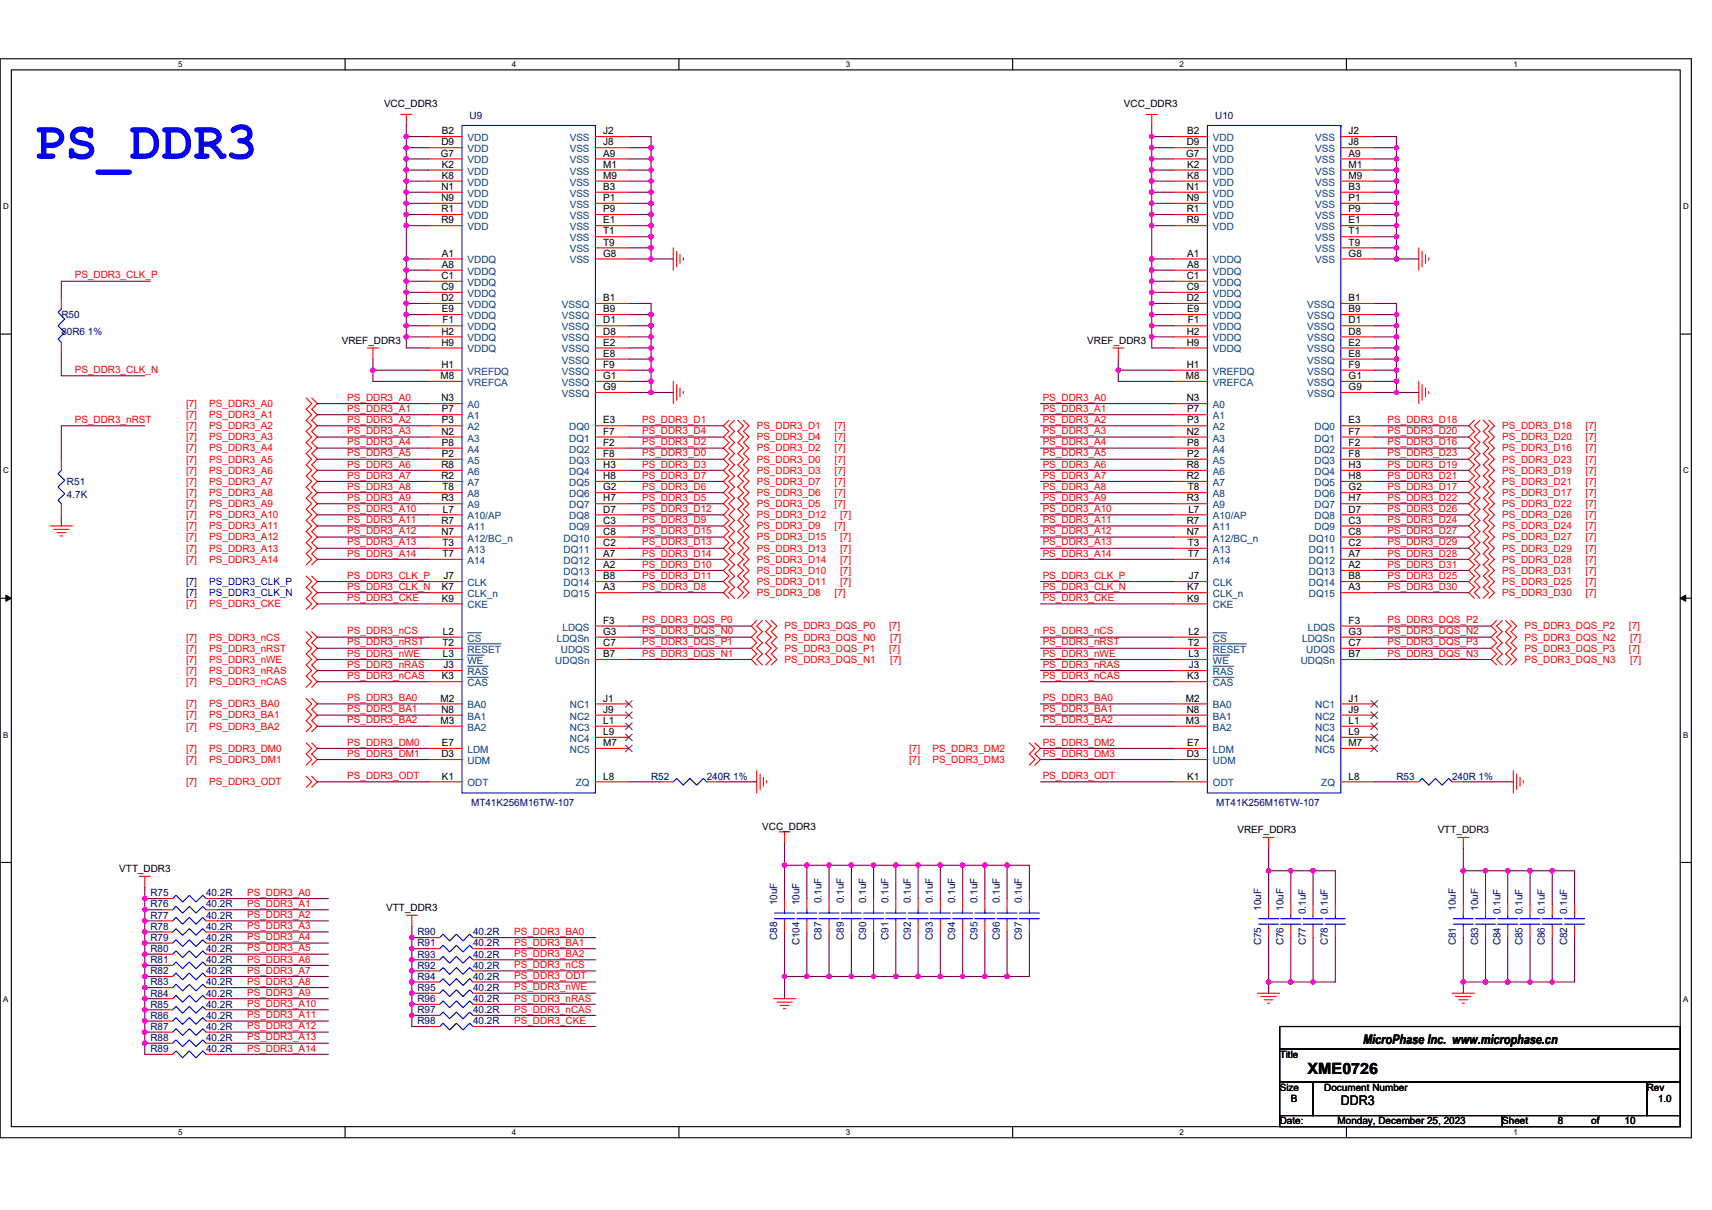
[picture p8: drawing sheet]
<svg xmlns="http://www.w3.org/2000/svg" width="297mm" height="210mm" viewBox="0 0 297 210" stroke-linecap="round" stroke-linejoin="round" font-family="sans-serif">
<defs><g id="words">
<text font-size="9.2" fill="#00f" x="5.8" y="27.6">PS_DDR3</text>
<text font-size="2.7" x="226.9" y="186.4">XME0726</text>
<g font-size="2.3">
<text x="236.5" y="181.1">MicroPhase Inc. www.microphase.cn</text>
<text x="232.6" y="191.8">DDR3</text>
</g>
<g font-size="1.7">
<text x="66.6" y="18.5">VCC_DDR3</text>
<text x="76.7" y="23.3">B2</text>
<text x="104.7" y="23.3">J2</text>
<text x="195" y="18.5">VCC_DDR3</text>
<text x="206" y="23.3">B2</text>
<text x="234" y="23.3">J2</text>
<text x="76.5" y="27.2">G7</text>
<text x="76.6" y="25.2">D9</text>
<text x="76.7" y="29.1">K2</text>
<text x="104.7" y="25.2">J8</text>
<text x="104.7" y="27.2">A9</text>
<text x="104.7" y="29.1">M1</text>
<text x="205.8" y="27.2">G7</text>
<text x="205.9" y="25.2">D9</text>
<text x="206" y="29.1">K2</text>
<text x="234" y="25.2">J8</text>
<text x="234" y="27.2">A9</text>
<text x="234" y="29.1">M1</text>
<text x="76.6" y="33">N1</text>
<text x="76.6" y="34.9">N9</text>
<text x="76.7" y="31">K8</text>
<text x="104.7" y="31">M9</text>
<text x="104.7" y="33">B3</text>
<text x="104.7" y="34.9">P1</text>
<text x="205.9" y="33">N1</text>
<text x="205.9" y="34.9">N9</text>
<text x="206" y="31">K8</text>
<text x="234" y="31">M9</text>
<text x="234" y="33">B3</text>
<text x="234" y="34.9">P1</text>
<text x="76.6" y="36.8">R1</text>
<text x="76.6" y="38.8">R9</text>
<text x="104.7" y="36.8">P9</text>
<text x="104.7" y="38.8">E1</text>
<text x="104.7" y="40.7">T1</text>
<text x="205.9" y="36.8">R1</text>
<text x="205.9" y="38.8">R9</text>
<text x="234" y="36.8">P9</text>
<text x="234" y="38.8">E1</text>
<text x="234" y="40.7">T1</text>
<text x="76.7" y="44.5">A1</text>
<text x="76.7" y="46.5">A8</text>
<text x="104.7" y="42.6">T9</text>
<text x="104.7" y="44.5">G8</text>
<text x="206" y="44.5">A1</text>
<text x="206" y="46.5">A8</text>
<text x="234" y="42.6">T9</text>
<text x="234" y="44.5">G8</text>
<text x="76.6" y="48.4">C1</text>
<text x="76.6" y="50.3">C9</text>
<text x="76.6" y="52.3">D2</text>
<text x="104.7" y="52.3">B1</text>
<text x="205.9" y="48.4">C1</text>
<text x="205.9" y="50.3">C9</text>
<text x="205.9" y="52.3">D2</text>
<text x="234" y="52.3">B1</text>
<text x="59.3" y="59.6">VREF_DDR3</text>
<text x="76.6" y="58.1">H2</text>
<text x="76.6" y="60">H9</text>
<text x="76.7" y="54.2">E9</text>
<text x="76.8" y="56.1">F1</text>
<text x="104.7" y="54.2">B9</text>
<text x="104.7" y="56.1">D1</text>
<text x="104.7" y="58.1">D8</text>
<text x="104.7" y="60">E2</text>
<text x="188.6" y="59.6">VREF_DDR3</text>
<text x="205.9" y="58.1">H2</text>
<text x="205.9" y="60">H9</text>
<text x="206" y="54.2">E9</text>
<text x="206.1" y="56.1">F1</text>
<text x="234" y="54.2">B9</text>
<text x="234" y="56.1">D1</text>
<text x="234" y="58.1">D8</text>
<text x="234" y="60">E2</text>
<text x="76.4" y="65.8">M8</text>
<text x="76.6" y="63.8">H1</text>
<text x="104.7" y="61.9">E8</text>
<text x="104.7" y="63.8">F9</text>
<text x="104.7" y="65.8">G1</text>
<text x="205.7" y="65.8">M8</text>
<text x="205.9" y="63.8">H1</text>
<text x="234" y="61.9">E8</text>
<text x="234" y="63.8">F9</text>
<text x="234" y="65.8">G1</text>
<text x="76.6" y="69.6">N3</text>
<text x="76.7" y="71.6">P7</text>
<text x="104.7" y="67.7">G9</text>
<text x="205.9" y="69.6">N3</text>
<text x="206" y="71.6">P7</text>
<text x="234" y="67.7">G9</text>
<text x="76.6" y="75.4">N2</text>
<text x="76.7" y="73.5">P3</text>
<text x="76.7" y="77.4">P8</text>
<text x="104.7" y="73.5">E3</text>
<text x="104.7" y="75.4">F7</text>
<text x="104.7" y="77.4">F2</text>
<text x="205.9" y="75.4">N2</text>
<text x="206" y="73.5">P3</text>
<text x="206" y="77.4">P8</text>
<text x="234" y="73.5">E3</text>
<text x="234" y="75.4">F7</text>
<text x="234" y="77.4">F2</text>
<text x="76.6" y="81.2">R8</text>
<text x="76.6" y="83.1">R2</text>
<text x="76.7" y="79.3">P2</text>
<text x="104.7" y="79.3">F8</text>
<text x="104.7" y="81.2">H3</text>
<text x="104.7" y="83.1">H8</text>
<text x="205.9" y="81.2">R8</text>
<text x="205.9" y="83.1">R2</text>
<text x="206" y="79.3">P2</text>
<text x="234" y="79.3">F8</text>
<text x="234" y="81.2">H3</text>
<text x="234" y="83.1">H8</text>
<text x="76.6" y="87">R3</text>
<text x="76.8" y="85.1">T8</text>
<text x="76.9" y="88.9">L7</text>
<text x="104.7" y="85.1">G2</text>
<text x="104.7" y="87">H7</text>
<text x="104.7" y="88.9">D7</text>
<text x="205.9" y="87">R3</text>
<text x="206.1" y="85.1">T8</text>
<text x="206.2" y="88.9">L7</text>
<text x="234" y="85.1">G2</text>
<text x="234" y="87">H7</text>
<text x="234" y="88.9">D7</text>
<text x="76.6" y="90.9">R7</text>
<text x="76.6" y="92.8">N7</text>
<text x="76.8" y="94.7">T3</text>
<text x="104.7" y="90.9">C3</text>
<text x="104.7" y="92.8">C8</text>
<text x="104.7" y="94.7">C2</text>
<text x="205.9" y="90.9">R7</text>
<text x="205.9" y="92.8">N7</text>
<text x="206.1" y="94.7">T3</text>
<text x="234" y="90.9">C3</text>
<text x="234" y="92.8">C8</text>
<text x="234" y="94.7">C2</text>
<text x="76.8" y="96.7">T7</text>
<text x="77" y="100.5">J7</text>
<text x="104.7" y="96.7">A7</text>
<text x="104.7" y="98.6">A2</text>
<text x="104.7" y="100.5">B8</text>
<text x="206.1" y="96.7">T7</text>
<text x="206.3" y="100.5">J7</text>
<text x="234" y="96.7">A7</text>
<text x="234" y="98.6">A2</text>
<text x="234" y="100.5">B8</text>
<text x="76.7" y="102.4">K7</text>
<text x="76.7" y="104.4">K9</text>
<text x="104.7" y="102.4">A3</text>
<text x="206" y="102.4">K7</text>
<text x="206" y="104.4">K9</text>
<text x="234" y="102.4">A3</text>
<text x="76.8" y="112.1">T2</text>
<text x="76.9" y="110.2">L2</text>
<text x="104.7" y="108.2">F3</text>
<text x="104.7" y="110.2">G3</text>
<text x="104.7" y="112.1">C7</text>
<text x="206.1" y="112.1">T2</text>
<text x="206.2" y="110.2">L2</text>
<text x="234" y="108.2">F3</text>
<text x="234" y="110.2">G3</text>
<text x="234" y="112.1">C7</text>
<text x="76.7" y="117.9">K3</text>
<text x="76.9" y="114">L3</text>
<text x="77" y="116">J3</text>
<text x="104.7" y="114">B7</text>
<text x="206" y="117.9">K3</text>
<text x="206.2" y="114">L3</text>
<text x="206.3" y="116">J3</text>
<text x="234" y="114">B7</text>
<text x="76.4" y="121.8">M2</text>
<text x="76.4" y="125.6">M3</text>
<text x="76.6" y="123.7">N8</text>
<text x="104.7" y="121.8">J1</text>
<text x="104.7" y="123.7">J9</text>
<text x="104.7" y="125.6">L1</text>
<text x="205.7" y="121.8">M2</text>
<text x="205.7" y="125.6">M3</text>
<text x="205.9" y="123.7">N8</text>
<text x="234" y="121.8">J1</text>
<text x="234" y="123.7">J9</text>
<text x="234" y="125.6">L1</text>
<text x="76.6" y="131.4">D3</text>
<text x="76.7" y="129.5">E7</text>
<text x="104.7" y="127.6">L9</text>
<text x="104.7" y="129.5">M7</text>
<text x="205.9" y="131.4">D3</text>
<text x="206" y="129.5">E7</text>
<text x="234" y="127.6">L9</text>
<text x="234" y="129.5">M7</text>
<text x="76.7" y="135.3">K1</text>
<text x="104.7" y="135.3">L8</text>
<text x="206" y="135.3">K1</text>
<text x="234" y="135.3">L8</text>
<text x="132.3" y="144">VCC_DDR3</text>
<text x="214.7" y="144.5">VREF_DDR3</text>
<text x="249.4" y="144.5">VTT_DDR3</text>
<text x="20.7" y="151.3">VTT_DDR3</text>
<text x="67" y="158.1">VTT_DDR3</text>
<text x="222" y="183.6">Title</text>
<text x="222" y="189.3">Size</text>
<text x="224" y="191.3">B</text>
<text x="229.8" y="189.3">Document Number</text>
<text x="285.7" y="189.3">Rev</text>
<text x="287.7" y="191.3">1.0</text>
<text x="222" y="195.1">Date:</text>
<text x="232.1" y="195.1">Monday, December 25, 2023</text>
<text x="260.6" y="195.1">Sheet</text>
<text x="270.3" y="195.1">8</text>
<text x="276.1" y="195.1">of</text>
<text x="281.9" y="195.1">10</text>
</g>
<g font-size="1.7" fill="#000080">
<text x="81.5" y="20.6">U9</text>
<text x="210.8" y="20.6">U10</text>
<text x="10.6" y="55.2">R50</text>
<text x="10.6" y="58.1">80R6 1%</text>
<text x="11.6" y="84.1">R51</text>
<text x="11.6" y="86.4">4.7K</text>
<text x="113" y="135.3">R52</text>
<text x="122.6" y="135.3">240R 1%</text>
<text x="242.3" y="135.3">R53</text>
<text x="251.9" y="135.3">240R 1%</text>
<text x="81.7" y="139.9">MT41K256M16TW-107</text>
<text x="211" y="139.9">MT41K256M16TW-107</text>
<text x="26.1" y="155.6">R75</text>
<text x="35.7" y="155.6">40.2R</text>
<text x="26.1" y="157.5">R76</text>
<text x="26.1" y="159.4">R77</text>
<text x="26.1" y="161.4">R78</text>
<text x="35.7" y="157.5">40.2R</text>
<text x="35.7" y="159.4">40.2R</text>
<text x="35.7" y="161.4">40.2R</text>
<text x="134.8" y="157.1" transform="rotate(-90 134.8 157.1)">10uF</text>
<text x="138.7" y="157.1" transform="rotate(-90 138.7 157.1)">10uF</text>
<text x="142.6" y="156.7" transform="rotate(-90 142.6 156.7)">0.1uF</text>
<text x="146.4" y="156.7" transform="rotate(-90 146.4 156.7)">0.1uF</text>
<text x="150.3" y="156.7" transform="rotate(-90 150.3 156.7)">0.1uF</text>
<text x="154.2" y="156.7" transform="rotate(-90 154.2 156.7)">0.1uF</text>
<text x="158" y="156.7" transform="rotate(-90 158 156.7)">0.1uF</text>
<text x="161.9" y="156.7" transform="rotate(-90 161.9 156.7)">0.1uF</text>
<text x="165.7" y="156.7" transform="rotate(-90 165.7 156.7)">0.1uF</text>
<text x="169.6" y="156.7" transform="rotate(-90 169.6 156.7)">0.1uF</text>
<text x="173.5" y="156.7" transform="rotate(-90 173.5 156.7)">0.1uF</text>
<text x="177.3" y="156.7" transform="rotate(-90 177.3 156.7)">0.1uF</text>
<text x="218.8" y="158.1" transform="rotate(-90 218.8 158.1)">10uF</text>
<text x="222.7" y="158.1" transform="rotate(-90 222.7 158.1)">10uF</text>
<text x="226.5" y="158.6" transform="rotate(-90 226.5 158.6)">0.1uF</text>
<text x="230.4" y="158.6" transform="rotate(-90 230.4 158.6)">0.1uF</text>
<text x="252.6" y="158.1" transform="rotate(-90 252.6 158.1)">10uF</text>
<text x="256.5" y="158.1" transform="rotate(-90 256.5 158.1)">10uF</text>
<text x="260.3" y="158.6" transform="rotate(-90 260.3 158.6)">0.1uF</text>
<text x="264.2" y="158.6" transform="rotate(-90 264.2 158.6)">0.1uF</text>
<text x="268" y="158.6" transform="rotate(-90 268 158.6)">0.1uF</text>
<text x="271.9" y="158.6" transform="rotate(-90 271.9 158.6)">0.1uF</text>
<text x="26.1" y="165.2">R80</text>
<text x="26.1" y="167.1">R81</text>
<text x="26.1" y="163.3">R79</text>
<text x="35.7" y="165.2">40.2R</text>
<text x="35.7" y="167.1">40.2R</text>
<text x="35.7" y="163.3">40.2R</text>
<text x="72.4" y="166.2">R93</text>
<text x="72.4" y="162.3">R90</text>
<text x="72.4" y="164.3">R91</text>
<text x="82.1" y="166.2">40.2R</text>
<text x="82.1" y="162.3">40.2R</text>
<text x="82.1" y="164.3">40.2R</text>
<text x="134.8" y="163.1" transform="rotate(-90 134.8 163.1)">C88</text>
<text x="138.7" y="164" transform="rotate(-90 138.7 164)">C104</text>
<text x="142.6" y="163.1" transform="rotate(-90 142.6 163.1)">C87</text>
<text x="146.4" y="163.1" transform="rotate(-90 146.4 163.1)">C89</text>
<text x="150.3" y="163.1" transform="rotate(-90 150.3 163.1)">C90</text>
<text x="154.2" y="163.1" transform="rotate(-90 154.2 163.1)">C91</text>
<text x="158" y="163.1" transform="rotate(-90 158 163.1)">C92</text>
<text x="161.9" y="163.1" transform="rotate(-90 161.9 163.1)">C93</text>
<text x="165.7" y="163.1" transform="rotate(-90 165.7 163.1)">C94</text>
<text x="169.6" y="163.1" transform="rotate(-90 169.6 163.1)">C95</text>
<text x="173.5" y="163.1" transform="rotate(-90 173.5 163.1)">C96</text>
<text x="177.3" y="163.1" transform="rotate(-90 177.3 163.1)">C97</text>
<text x="218.8" y="164" transform="rotate(-90 218.8 164)">C75</text>
<text x="222.7" y="164" transform="rotate(-90 222.7 164)">C76</text>
<text x="226.5" y="164" transform="rotate(-90 226.5 164)">C77</text>
<text x="230.4" y="164" transform="rotate(-90 230.4 164)">C78</text>
<text x="252.6" y="164" transform="rotate(-90 252.6 164)">C81</text>
<text x="256.5" y="164" transform="rotate(-90 256.5 164)">C83</text>
<text x="260.3" y="164" transform="rotate(-90 260.3 164)">C84</text>
<text x="264.2" y="164" transform="rotate(-90 264.2 164)">C85</text>
<text x="268" y="164" transform="rotate(-90 268 164)">C86</text>
<text x="271.9" y="164" transform="rotate(-90 271.9 164)">C82</text>
<text x="26.1" y="169.1">R82</text>
<text x="26.1" y="171">R83</text>
<text x="26.1" y="172.9">R84</text>
<text x="35.7" y="169.1">40.2R</text>
<text x="35.7" y="171">40.2R</text>
<text x="35.7" y="172.9">40.2R</text>
<text x="72.4" y="170">R94</text>
<text x="72.4" y="172">R95</text>
<text x="72.4" y="173.9">R96</text>
<text x="72.4" y="168.1">R92</text>
<text x="82.1" y="170">40.2R</text>
<text x="82.1" y="172">40.2R</text>
<text x="82.1" y="173.9">40.2R</text>
<text x="82.1" y="168.1">40.2R</text>
<text x="26.1" y="174.9">R85</text>
<text x="26.1" y="178.7">R87</text>
<text x="26.1" y="176.8">R86</text>
<text x="35.7" y="174.9">40.2R</text>
<text x="35.7" y="178.7">40.2R</text>
<text x="35.7" y="176.8">40.2R</text>
<text x="72.4" y="175.8">R97</text>
<text x="72.4" y="177.8">R98</text>
<text x="82.1" y="175.8">40.2R</text>
<text x="82.1" y="177.8">40.2R</text>
<text x="26.1" y="180.7">R88</text>
<text x="26.1" y="182.6">R89</text>
<text x="35.7" y="180.7">40.2R</text>
<text x="35.7" y="182.6">40.2R</text>
</g>
<g font-size="1.7" fill="#004080">
<text x="81.1" y="24.5">VDD</text>
<text x="81.1" y="26.4">VDD</text>
<text x="81.1" y="28.4">VDD</text>
<text x="98.8" y="24.5">VSS</text>
<text x="98.8" y="26.4">VSS</text>
<text x="98.8" y="28.4">VSS</text>
<text x="210.5" y="24.5">VDD</text>
<text x="210.5" y="26.4">VDD</text>
<text x="210.5" y="28.4">VDD</text>
<text x="228.2" y="24.5">VSS</text>
<text x="228.2" y="26.4">VSS</text>
<text x="228.2" y="28.4">VSS</text>
<text x="81.1" y="30.3">VDD</text>
<text x="81.1" y="32.2">VDD</text>
<text x="81.1" y="34.1">VDD</text>
<text x="98.8" y="30.3">VSS</text>
<text x="98.8" y="32.2">VSS</text>
<text x="98.8" y="34.1">VSS</text>
<text x="210.5" y="30.3">VDD</text>
<text x="210.5" y="32.2">VDD</text>
<text x="210.5" y="34.1">VDD</text>
<text x="228.2" y="30.3">VSS</text>
<text x="228.2" y="32.2">VSS</text>
<text x="228.2" y="34.1">VSS</text>
<text x="81.1" y="36.1">VDD</text>
<text x="81.1" y="38">VDD</text>
<text x="81.1" y="39.9">VDD</text>
<text x="98.8" y="36.1">VSS</text>
<text x="98.8" y="38">VSS</text>
<text x="98.8" y="39.9">VSS</text>
<text x="98.8" y="41.9">VSS</text>
<text x="210.5" y="36.1">VDD</text>
<text x="210.5" y="38">VDD</text>
<text x="210.5" y="39.9">VDD</text>
<text x="228.2" y="36.1">VSS</text>
<text x="228.2" y="38">VSS</text>
<text x="228.2" y="39.9">VSS</text>
<text x="228.2" y="41.9">VSS</text>
<text x="81.1" y="45.7">VDDQ</text>
<text x="81.1" y="47.7">VDDQ</text>
<text x="98.8" y="43.8">VSS</text>
<text x="98.8" y="45.7">VSS</text>
<text x="210.5" y="45.7">VDDQ</text>
<text x="210.5" y="47.7">VDDQ</text>
<text x="228.2" y="43.8">VSS</text>
<text x="228.2" y="45.7">VSS</text>
<text x="81.1" y="49.6">VDDQ</text>
<text x="81.1" y="51.5">VDDQ</text>
<text x="81.1" y="53.4">VDDQ</text>
<text x="97.5" y="53.4">VSSQ</text>
<text x="210.5" y="49.6">VDDQ</text>
<text x="210.5" y="51.5">VDDQ</text>
<text x="210.5" y="53.4">VDDQ</text>
<text x="226.8" y="53.4">VSSQ</text>
<text x="81.1" y="55.4">VDDQ</text>
<text x="81.1" y="57.3">VDDQ</text>
<text x="81.1" y="59.2">VDDQ</text>
<text x="97.5" y="55.4">VSSQ</text>
<text x="97.5" y="57.3">VSSQ</text>
<text x="97.5" y="59.2">VSSQ</text>
<text x="210.5" y="55.4">VDDQ</text>
<text x="210.5" y="57.3">VDDQ</text>
<text x="210.5" y="59.2">VDDQ</text>
<text x="226.8" y="55.4">VSSQ</text>
<text x="226.8" y="57.3">VSSQ</text>
<text x="226.8" y="59.2">VSSQ</text>
<text x="81.1" y="65">VREFDQ</text>
<text x="81.1" y="61.2">VDDQ</text>
<text x="97.5" y="61.2">VSSQ</text>
<text x="97.5" y="63.1">VSSQ</text>
<text x="97.5" y="65">VSSQ</text>
<text x="210.5" y="65">VREFDQ</text>
<text x="210.5" y="61.2">VDDQ</text>
<text x="226.8" y="61.2">VSSQ</text>
<text x="226.8" y="63.1">VSSQ</text>
<text x="226.8" y="65">VSSQ</text>
<text x="81.1" y="70.8">A0</text>
<text x="81.1" y="67">VREFCA</text>
<text x="97.5" y="67">VSSQ</text>
<text x="97.5" y="68.9">VSSQ</text>
<text x="210.5" y="70.8">A0</text>
<text x="210.5" y="67">VREFCA</text>
<text x="226.8" y="67">VSSQ</text>
<text x="226.8" y="68.9">VSSQ</text>
<text x="81.1" y="72.8">A1</text>
<text x="81.1" y="74.7">A2</text>
<text x="81.1" y="76.6">A3</text>
<text x="98.8" y="74.7">DQ0</text>
<text x="98.8" y="76.6">DQ1</text>
<text x="210.5" y="72.8">A1</text>
<text x="210.5" y="74.7">A2</text>
<text x="210.5" y="76.6">A3</text>
<text x="228.1" y="74.7">DQ0</text>
<text x="228.1" y="76.6">DQ1</text>
<text x="81.1" y="78.5">A4</text>
<text x="81.1" y="80.5">A5</text>
<text x="81.1" y="82.4">A6</text>
<text x="98.8" y="78.5">DQ2</text>
<text x="98.8" y="80.5">DQ3</text>
<text x="98.8" y="82.4">DQ4</text>
<text x="210.5" y="78.5">A4</text>
<text x="210.5" y="80.5">A5</text>
<text x="210.5" y="82.4">A6</text>
<text x="228.1" y="78.5">DQ2</text>
<text x="228.1" y="80.5">DQ3</text>
<text x="228.1" y="82.4">DQ4</text>
<text x="81.1" y="84.3">A7</text>
<text x="81.1" y="86.3">A8</text>
<text x="81.1" y="88.2">A9</text>
<text x="98.8" y="84.3">DQ5</text>
<text x="98.8" y="86.3">DQ6</text>
<text x="98.8" y="88.2">DQ7</text>
<text x="210.5" y="84.3">A7</text>
<text x="210.5" y="86.3">A8</text>
<text x="210.5" y="88.2">A9</text>
<text x="228.1" y="84.3">DQ5</text>
<text x="228.1" y="86.3">DQ6</text>
<text x="228.1" y="88.2">DQ7</text>
<text x="81.1" y="90.1">A10/AP</text>
<text x="81.1" y="92.1">A11</text>
<text x="81.1" y="94">A12/BC_n</text>
<text x="81.1" y="95.9">A13</text>
<text x="97.8" y="94">DQ10</text>
<text x="97.8" y="95.9">DQ11</text>
<text x="98.8" y="90.1">DQ8</text>
<text x="98.8" y="92.1">DQ9</text>
<text x="210.5" y="90.1">A10/AP</text>
<text x="210.5" y="92.1">A11</text>
<text x="210.5" y="94">A12/BC_n</text>
<text x="210.5" y="95.9">A13</text>
<text x="227.1" y="94">DQ10</text>
<text x="227.1" y="95.9">DQ11</text>
<text x="228.1" y="90.1">DQ8</text>
<text x="228.1" y="92.1">DQ9</text>
<text x="81.1" y="101.7">CLK</text>
<text x="81.1" y="97.9">A14</text>
<text x="97.8" y="97.9">DQ12</text>
<text x="97.8" y="99.8">DQ13</text>
<text x="97.8" y="101.7">DQ14</text>
<text x="210.5" y="101.7">CLK</text>
<text x="210.5" y="97.9">A14</text>
<text x="227.1" y="97.9">DQ12</text>
<text x="227.1" y="99.8">DQ13</text>
<text x="227.1" y="101.7">DQ14</text>
<text x="81.1" y="103.6">CLK_n</text>
<text x="81.1" y="105.6">CKE</text>
<text x="97.8" y="103.6">DQ15</text>
<text x="210.5" y="103.6">CLK_n</text>
<text x="210.5" y="105.6">CKE</text>
<text x="227.1" y="103.6">DQ15</text>
<text x="81.1" y="111.4">CS</text>
<text x="81.1" y="113.3">RESET</text>
<text x="96.6" y="111.4">LDQSn</text>
<text x="97.3" y="113.3">UDQS</text>
<text x="97.6" y="109.4">LDQS</text>
<text x="210.5" y="111.4">CS</text>
<text x="210.5" y="113.3">RESET</text>
<text x="226" y="111.4">LDQSn</text>
<text x="226.6" y="113.3">UDQS</text>
<text x="226.9" y="109.4">LDQS</text>
<text x="81.1" y="119.1">CAS</text>
<text x="81.1" y="117.2">RAS</text>
<text x="81.1" y="115.2">WE</text>
<text x="96.3" y="115.2">UDQSn</text>
<text x="210.5" y="119.1">CAS</text>
<text x="210.5" y="117.2">RAS</text>
<text x="210.5" y="115.2">WE</text>
<text x="225.7" y="115.2">UDQSn</text>
<text x="81.1" y="122.9">BA0</text>
<text x="81.1" y="124.9">BA1</text>
<text x="98.9" y="122.9">NC1</text>
<text x="98.9" y="124.9">NC2</text>
<text x="210.5" y="122.9">BA0</text>
<text x="210.5" y="124.9">BA1</text>
<text x="228.2" y="122.9">NC1</text>
<text x="228.2" y="124.9">NC2</text>
<text x="81.1" y="126.8">BA2</text>
<text x="81.1" y="130.7">LDM</text>
<text x="98.9" y="126.8">NC3</text>
<text x="98.9" y="128.7">NC4</text>
<text x="98.9" y="130.7">NC5</text>
<text x="210.5" y="126.8">BA2</text>
<text x="210.5" y="130.7">LDM</text>
<text x="228.2" y="126.8">NC3</text>
<text x="228.2" y="128.7">NC4</text>
<text x="228.2" y="130.7">NC5</text>
<text x="81.1" y="132.6">UDM</text>
<text x="81.1" y="136.5">ODT</text>
<text x="99.9" y="136.5">ZQ</text>
<text x="210.5" y="132.6">UDM</text>
<text x="210.5" y="136.5">ODT</text>
<text x="229.3" y="136.5">ZQ</text>
</g>
<g font-size="1.7" fill="#f00">
<text x="13" y="48.3">PS_DDR3_CLK_P</text>
<text x="13" y="64.7">PS_DDR3_CLK_N</text>
<text x="32.3" y="70.6">[7]</text>
<text x="36.3" y="70.6">PS_DDR3_A0</text>
<text x="60.3" y="69.6">PS_DDR3_A0</text>
<text x="60.3" y="71.5">PS_DDR3_A1</text>
<text x="180.9" y="69.6">PS_DDR3_A0</text>
<text x="180.9" y="71.5">PS_DDR3_A1</text>
<text x="13" y="73.4">PS_DDR3_nRST</text>
<text x="32.3" y="72.6">[7]</text>
<text x="32.3" y="74.5">[7]</text>
<text x="32.3" y="76.4">[7]</text>
<text x="36.3" y="72.6">PS_DDR3_A1</text>
<text x="36.3" y="74.5">PS_DDR3_A2</text>
<text x="36.3" y="76.4">PS_DDR3_A3</text>
<text x="60.3" y="75.4">PS_DDR3_A3</text>
<text x="60.3" y="77.3">PS_DDR3_A4</text>
<text x="60.3" y="73.4">PS_DDR3_A2</text>
<text x="111.4" y="77.3">PS_DDR3_D2</text>
<text x="111.4" y="73.4">PS_DDR3_D1</text>
<text x="111.4" y="75.4">PS_DDR3_D4</text>
<text x="131.3" y="74.5">PS_DDR3_D1</text>
<text x="131.3" y="76.4">PS_DDR3_D4</text>
<text x="144.8" y="74.5">[7]</text>
<text x="144.8" y="76.4">[7]</text>
<text x="180.9" y="73.4">PS_DDR3_A2</text>
<text x="180.9" y="75.4">PS_DDR3_A3</text>
<text x="180.9" y="77.3">PS_DDR3_A4</text>
<text x="240.7" y="73.4">PS_DDR3_D18</text>
<text x="240.7" y="77.3">PS_DDR3_D16</text>
<text x="240.7" y="75.4">PS_DDR3_D20</text>
<text x="260.6" y="74.5">PS_DDR3_D18</text>
<text x="260.6" y="76.4">PS_DDR3_D20</text>
<text x="275.1" y="74.5">[7]</text>
<text x="275.1" y="76.4">[7]</text>
<text x="32.3" y="78.3">[7]</text>
<text x="32.3" y="80.3">[7]</text>
<text x="32.3" y="82.2">[7]</text>
<text x="36.3" y="78.3">PS_DDR3_A4</text>
<text x="36.3" y="80.3">PS_DDR3_A5</text>
<text x="36.3" y="82.2">PS_DDR3_A6</text>
<text x="60.3" y="79.2">PS_DDR3_A5</text>
<text x="60.3" y="81.1">PS_DDR3_A6</text>
<text x="60.3" y="83.1">PS_DDR3_A7</text>
<text x="111.4" y="81.1">PS_DDR3_D3</text>
<text x="111.4" y="83.1">PS_DDR3_D7</text>
<text x="111.4" y="79.2">PS_DDR3_D0</text>
<text x="131.3" y="78.3">PS_DDR3_D2</text>
<text x="131.3" y="82.2">PS_DDR3_D3</text>
<text x="131.3" y="80.3">PS_DDR3_D0</text>
<text x="144.8" y="78.3">[7]</text>
<text x="144.8" y="82.2">[7]</text>
<text x="144.8" y="80.3">[7]</text>
<text x="180.9" y="79.2">PS_DDR3_A5</text>
<text x="180.9" y="81.1">PS_DDR3_A6</text>
<text x="180.9" y="83.1">PS_DDR3_A7</text>
<text x="240.7" y="83.1">PS_DDR3_D21</text>
<text x="240.7" y="81.1">PS_DDR3_D19</text>
<text x="240.7" y="79.2">PS_DDR3_D23</text>
<text x="260.6" y="78.3">PS_DDR3_D16</text>
<text x="260.6" y="82.2">PS_DDR3_D19</text>
<text x="260.6" y="80.3">PS_DDR3_D23</text>
<text x="275.1" y="78.3">[7]</text>
<text x="275.1" y="82.2">[7]</text>
<text x="275.1" y="80.3">[7]</text>
<text x="32.3" y="86.1">[7]</text>
<text x="32.3" y="88">[7]</text>
<text x="32.3" y="89.9">[7]</text>
<text x="32.3" y="84.1">[7]</text>
<text x="36.3" y="86.1">PS_DDR3_A8</text>
<text x="36.3" y="88">PS_DDR3_A9</text>
<text x="36.3" y="89.9">PS_DDR3_A10</text>
<text x="36.3" y="84.1">PS_DDR3_A7</text>
<text x="60.3" y="85">PS_DDR3_A8</text>
<text x="60.3" y="86.9">PS_DDR3_A9</text>
<text x="60.3" y="88.9">PS_DDR3_A10</text>
<text x="111.4" y="85">PS_DDR3_D6</text>
<text x="111.4" y="88.9">PS_DDR3_D12</text>
<text x="111.4" y="86.9">PS_DDR3_D5</text>
<text x="131.3" y="86.1">PS_DDR3_D6</text>
<text x="131.3" y="89.9">PS_DDR3_D12</text>
<text x="131.3" y="88">PS_DDR3_D5</text>
<text x="131.3" y="84.1">PS_DDR3_D7</text>
<text x="144.8" y="86.1">[7]</text>
<text x="144.8" y="88">[7]</text>
<text x="144.8" y="84.1">[7]</text>
<text x="145.8" y="89.9">[7]</text>
<text x="180.9" y="85">PS_DDR3_A8</text>
<text x="180.9" y="86.9">PS_DDR3_A9</text>
<text x="180.9" y="88.9">PS_DDR3_A10</text>
<text x="240.7" y="85">PS_DDR3_D17</text>
<text x="240.7" y="86.9">PS_DDR3_D22</text>
<text x="240.7" y="88.9">PS_DDR3_D26</text>
<text x="260.6" y="84.1">PS_DDR3_D21</text>
<text x="260.6" y="86.1">PS_DDR3_D17</text>
<text x="260.6" y="88">PS_DDR3_D22</text>
<text x="260.6" y="89.9">PS_DDR3_D26</text>
<text x="275.1" y="84.1">[7]</text>
<text x="275.1" y="86.1">[7]</text>
<text x="275.1" y="88">[7]</text>
<text x="275.1" y="89.9">[7]</text>
<text x="32.3" y="91.9">[7]</text>
<text x="32.3" y="93.8">[7]</text>
<text x="32.3" y="95.7">[7]</text>
<text x="36.3" y="91.9">PS_DDR3_A11</text>
<text x="36.3" y="93.8">PS_DDR3_A12</text>
<text x="36.3" y="95.7">PS_DDR3_A13</text>
<text x="60.3" y="92.7">PS_DDR3_A12</text>
<text x="60.3" y="94.7">PS_DDR3_A13</text>
<text x="60.3" y="90.8">PS_DDR3_A11</text>
<text x="111.4" y="90.8">PS_DDR3_D9</text>
<text x="111.4" y="94.7">PS_DDR3_D13</text>
<text x="111.4" y="92.7">PS_DDR3_D15</text>
<text x="131.3" y="91.9">PS_DDR3_D9</text>
<text x="131.3" y="95.7">PS_DDR3_D13</text>
<text x="131.3" y="93.8">PS_DDR3_D15</text>
<text x="144.8" y="91.9">[7]</text>
<text x="145.8" y="95.7">[7]</text>
<text x="145.8" y="93.8">[7]</text>
<text x="180.9" y="90.8">PS_DDR3_A11</text>
<text x="180.9" y="92.7">PS_DDR3_A12</text>
<text x="180.9" y="94.7">PS_DDR3_A13</text>
<text x="240.7" y="94.7">PS_DDR3_D29</text>
<text x="240.7" y="90.8">PS_DDR3_D24</text>
<text x="240.7" y="92.7">PS_DDR3_D27</text>
<text x="260.6" y="95.7">PS_DDR3_D29</text>
<text x="260.6" y="91.9">PS_DDR3_D24</text>
<text x="260.6" y="93.8">PS_DDR3_D27</text>
<text x="275.1" y="95.7">[7]</text>
<text x="275.1" y="91.9">[7]</text>
<text x="275.1" y="93.8">[7]</text>
<text x="32.3" y="97.6">[7]</text>
<text x="36.3" y="97.6">PS_DDR3_A14</text>
<text x="60.3" y="96.6">PS_DDR3_A14</text>
<text x="60.3" y="100.4">PS_DDR3_CLK_P</text>
<text x="111.4" y="98.5">PS_DDR3_D10</text>
<text x="111.4" y="96.6">PS_DDR3_D14</text>
<text x="111.4" y="100.4">PS_DDR3_D11</text>
<text x="131.3" y="99.6">PS_DDR3_D10</text>
<text x="131.3" y="97.6">PS_DDR3_D14</text>
<text x="131.3" y="101.5">PS_DDR3_D11</text>
<text x="145.8" y="99.6">[7]</text>
<text x="145.8" y="97.6">[7]</text>
<text x="145.8" y="101.5">[7]</text>
<text x="180.9" y="100.4">PS_DDR3_CLK_P</text>
<text x="180.9" y="96.6">PS_DDR3_A14</text>
<text x="240.7" y="96.6">PS_DDR3_D28</text>
<text x="240.7" y="98.5">PS_DDR3_D31</text>
<text x="240.7" y="100.4">PS_DDR3_D25</text>
<text x="260.6" y="97.6">PS_DDR3_D28</text>
<text x="260.6" y="99.6">PS_DDR3_D31</text>
<text x="260.6" y="101.5">PS_DDR3_D25</text>
<text x="275.1" y="97.6">[7]</text>
<text x="275.1" y="99.6">[7]</text>
<text x="275.1" y="101.5">[7]</text>
<text x="32.3" y="105.4">[7]</text>
<text x="36.3" y="105.4">PS_DDR3_CKE</text>
<text x="60.3" y="104.3">PS_DDR3_CKE</text>
<text x="60.3" y="102.4">PS_DDR3_CLK_N</text>
<text x="111.4" y="102.4">PS_DDR3_D8</text>
<text x="131.3" y="103.4">PS_DDR3_D8</text>
<text x="144.8" y="103.4">[7]</text>
<text x="180.9" y="104.3">PS_DDR3_CKE</text>
<text x="180.9" y="102.4">PS_DDR3_CLK_N</text>
<text x="240.7" y="102.4">PS_DDR3_D30</text>
<text x="260.6" y="103.4">PS_DDR3_D30</text>
<text x="275.1" y="103.4">[7]</text>
<text x="32.3" y="111.2">[7]</text>
<text x="32.3" y="113.1">[7]</text>
<text x="36.3" y="111.2">PS_DDR3_nCS</text>
<text x="36.3" y="113.1">PS_DDR3_nRST</text>
<text x="60.3" y="114">PS_DDR3_nWE</text>
<text x="60.3" y="110.1">PS_DDR3_nCS</text>
<text x="60.3" y="112">PS_DDR3_nRST</text>
<text x="111.4" y="110.1">PS_DDR3_DQS_N0</text>
<text x="111.4" y="108.2">PS_DDR3_DQS_P0</text>
<text x="111.4" y="114">PS_DDR3_DQS_N1</text>
<text x="111.4" y="112">PS_DDR3_DQS_P1</text>
<text x="136.1" y="109.2">PS_DDR3_DQS_P0</text>
<text x="136.1" y="111.2">PS_DDR3_DQS_N0</text>
<text x="136.1" y="113.1">PS_DDR3_DQS_P1</text>
<text x="154.3" y="109.2">[7]</text>
<text x="154.3" y="113.1">[7]</text>
<text x="154.5" y="111.2">[7]</text>
<text x="180.9" y="110.1">PS_DDR3_nCS</text>
<text x="180.9" y="114">PS_DDR3_nWE</text>
<text x="180.9" y="112">PS_DDR3_nRST</text>
<text x="240.7" y="110.1">PS_DDR3_DQS_N2</text>
<text x="240.7" y="114">PS_DDR3_DQS_N3</text>
<text x="240.7" y="112">PS_DDR3_DQS_P3</text>
<text x="240.7" y="108.2">PS_DDR3_DQS_P2</text>
<text x="264.5" y="109.2">PS_DDR3_DQS_P2</text>
<text x="264.5" y="111.2">PS_DDR3_DQS_N2</text>
<text x="264.5" y="113.1">PS_DDR3_DQS_P3</text>
<text x="282.6" y="109.2">[7]</text>
<text x="282.6" y="113.1">[7]</text>
<text x="282.8" y="111.2">[7]</text>
<text x="32.3" y="115">[7]</text>
<text x="32.3" y="116.9">[7]</text>
<text x="32.3" y="118.9">[7]</text>
<text x="36.3" y="115">PS_DDR3_nWE</text>
<text x="36.3" y="116.9">PS_DDR3_nRAS</text>
<text x="36.3" y="118.9">PS_DDR3_nCAS</text>
<text x="60.3" y="117.8">PS_DDR3_nCAS</text>
<text x="60.3" y="115.9">PS_DDR3_nRAS</text>
<text x="136.1" y="115">PS_DDR3_DQS_N1</text>
<text x="154.5" y="115">[7]</text>
<text x="180.9" y="115.9">PS_DDR3_nRAS</text>
<text x="180.9" y="117.8">PS_DDR3_nCAS</text>
<text x="264.5" y="115">PS_DDR3_DQS_N3</text>
<text x="282.8" y="115">[7]</text>
<text x="32.3" y="122.7">[7]</text>
<text x="32.3" y="124.7">[7]</text>
<text x="36.3" y="122.7">PS_DDR3_BA0</text>
<text x="36.3" y="124.7">PS_DDR3_BA1</text>
<text x="60.3" y="121.7">PS_DDR3_BA0</text>
<text x="60.3" y="125.5">PS_DDR3_BA2</text>
<text x="60.3" y="123.6">PS_DDR3_BA1</text>
<text x="180.9" y="121.7">PS_DDR3_BA0</text>
<text x="180.9" y="123.6">PS_DDR3_BA1</text>
<text x="180.9" y="125.5">PS_DDR3_BA2</text>
<text x="32.3" y="126.6">[7]</text>
<text x="32.3" y="130.5">[7]</text>
<text x="36.3" y="126.6">PS_DDR3_BA2</text>
<text x="36.3" y="130.5">PS_DDR3_DM0</text>
<text x="60.3" y="129.4">PS_DDR3_DM0</text>
<text x="60.3" y="131.3">PS_DDR3_DM1</text>
<text x="157.8" y="130.5">[7]</text>
<text x="161.8" y="130.5">PS_DDR3_DM2</text>
<text x="180.9" y="129.4">PS_DDR3_DM2</text>
<text x="180.9" y="131.3">PS_DDR3_DM3</text>
<text x="32.3" y="132.4">[7]</text>
<text x="32.3" y="136.2">[7]</text>
<text x="36.3" y="132.4">PS_DDR3_DM1</text>
<text x="36.3" y="136.2">PS_DDR3_ODT</text>
<text x="60.3" y="135.2">PS_DDR3_ODT</text>
<text x="157.8" y="132.4">[7]</text>
<text x="161.8" y="132.4">PS_DDR3_DM3</text>
<text x="180.9" y="135.2">PS_DDR3_ODT</text>
<text x="42.9" y="155.4">PS_DDR3_A0</text>
<text x="42.9" y="157.4">PS_DDR3_A1</text>
<text x="42.9" y="161.2">PS_DDR3_A3</text>
<text x="42.9" y="159.3">PS_DDR3_A2</text>
<text x="42.9" y="165.1">PS_DDR3_A5</text>
<text x="42.9" y="163.2">PS_DDR3_A4</text>
<text x="42.9" y="167">PS_DDR3_A6</text>
<text x="89.2" y="162.2">PS_DDR3_BA0</text>
<text x="89.2" y="166.1">PS_DDR3_BA2</text>
<text x="89.2" y="164.1">PS_DDR3_BA1</text>
<text x="42.9" y="170.9">PS_DDR3_A8</text>
<text x="42.9" y="172.8">PS_DDR3_A9</text>
<text x="42.9" y="169">PS_DDR3_A7</text>
<text x="89.2" y="171.9">PS_DDR3_nWE</text>
<text x="89.2" y="173.8">PS_DDR3_nRAS</text>
<text x="89.2" y="168">PS_DDR3_nCS</text>
<text x="89.2" y="169.9">PS_DDR3_ODT</text>
<text x="42.9" y="174.8">PS_DDR3_A10</text>
<text x="42.9" y="178.6">PS_DDR3_A12</text>
<text x="42.9" y="176.7">PS_DDR3_A11</text>
<text x="89.2" y="175.7">PS_DDR3_nCAS</text>
<text x="89.2" y="177.7">PS_DDR3_CKE</text>
<text x="42.9" y="182.5">PS_DDR3_A14</text>
<text x="42.9" y="180.6">PS_DDR3_A13</text>
</g>
<g font-size="1.7" fill="#00f">
<text x="32.3" y="101.5">[7]</text>
<text x="36.3" y="101.5">PS_DDR3_CLK_P</text>
<text x="32.3" y="103.4">[7]</text>
<text x="36.3" y="103.4">PS_DDR3_CLK_N</text>
</g>
<g font-size="1.4">
<text x="30.9" y="11.7">5</text>
<text x="88.8" y="11.7">4</text>
<text x="146.7" y="11.7">3</text>
<text x="204.7" y="11.7">2</text>
<text x="262.6" y="11.7">1</text>
<text x=".5" y="36.3">D</text>
<text x="292" y="36.3">D</text>
<text x=".5" y="82.1">C</text>
<text x="292" y="82.1">C</text>
<text x=".5" y="128">B</text>
<text x="292" y="128">B</text>
<text x=".5" y="173.8">A</text>
<text x="292" y="173.8">A</text>
<text x="30.9" y="197">5</text>
<text x="88.8" y="197">4</text>
<text x="146.7" y="197">3</text>
<text x="204.7" y="197">2</text>
<text x="262.6" y="197">1</text>
</g>
</g></defs>
<path d="M0 10.2h293.5v187.2h-293.5zM2 12.1h289.5v183.4h-289.5z" fill="none" stroke="#000" stroke-width=".19"/>
<g fill="#fff">
<path d="M30.9 10.4h.8v1.6h-.8z"/>
<path d="M30.9 195.7h.8v1.6h-.8z"/>
</g>
<path d="M59.9 10.2v1.9M59.9 195.5v1.9" fill="none" stroke="#000" stroke-width=".19"/>
<g fill="#fff">
<path d="M88.8 10.4h.8v1.6h-.8z"/>
<path d="M88.8 195.7h.8v1.6h-.8z"/>
</g>
<path d="M117.8 10.2v1.9M117.8 195.5v1.9" fill="none" stroke="#000" stroke-width=".19"/>
<g fill="#fff">
<path d="M146.7 10.4h.8v1.6h-.8z"/>
<path d="M146.7 195.7h.8v1.6h-.8z"/>
</g>
<path d="M175.7 10.2v1.9M175.7 195.5v1.9" fill="none" stroke="#000" stroke-width=".19"/>
<g fill="#fff">
<path d="M204.7 10.4h.7v1.6h-.7z"/>
<path d="M204.7 195.7h.7v1.6h-.7z"/>
</g>
<path d="M233.6 10.2v1.9M233.6 195.5v1.9" fill="none" stroke="#000" stroke-width=".19"/>
<g fill="#fff">
<path d="M262.6 10.4h.7v1.6h-.7z"/>
<path d="M262.6 195.7h.7v1.6h-.7z"/>
<path d="M.5 35.1h1v1.5h-1z"/>
<path d="M292 35.1h1v1.5h-1z"/>
<path d="M.5 80.9h1v1.5h-1z"/>
<path d="M292 80.9h1v1.5h-1z"/>
</g>
<path d="M0 58h2M291.5 58h2" fill="none" stroke="#000" stroke-width=".19"/>
<g fill="#fff">
<path d="M.5 126.7h.9v1.6h-.9z"/>
<path d="M292 126.7h.9v1.6h-.9z"/>
</g>
<path d="M0 103.8h2M291.5 103.8h2" fill="none" stroke="#000" stroke-width=".19"/>
<path d="M1 103.3l1 .5-1 .6zM291.5 103.8l1-.5v1.1z" fill="#000" stroke="#000" stroke-width=".17"/>
<g fill="#fff">
<path d="M.5 172.6h.9v1.5h-.9z"/>
<path d="M292 172.6h.9v1.5h-.9z"/>
</g>
<g fill="none" stroke="#000" stroke-width=".19">
<path d="M0 149.7h2M291.5 149.7h2M222 178.1h69.5v3.9h-69.5zM291.5 178.1h.1M222 182h69.5v5.8h-69.5zM222 187.8h5.8v5.8h-5.8zM222 193.6h38.6v1.9h-38.6zM227.8 187.8h.1M227.8 187.8h57.9v5.8h-57.9zM260.6 193.6h30.9v1.9h-30.9zM260.6 193.6h.1M285.7 187.8h5.8v5.8h-5.8z"/>
<path d="M285.7 187.8h.1M291.5 182h.1M291.5 187.8h.1M291.5 193.6h.1"/>
</g>
<g fill="none" stroke="#f00" stroke-width=".19">
<path d="M69.5 19.9h2M70.5 19.9v1.9M198.9 19.9h1.9M199.8 19.9v1.9M74.4 23.7h5.8M74.4 25.6h5.8M74.4 27.6h5.8M74.4 29.5h5.8M74.4 31.4h5.8M74.4 33.4h5.8M74.4 35.3h5.8M74.4 37.2h5.8"/>
<path d="M74.4 39.2h5.8M103.3 23.7h5.8M103.3 25.6h5.8M103.3 27.6h5.8M103.3 29.5h5.8M103.3 31.4h5.8M103.3 33.4h5.8M103.3 35.3h5.8M103.3 37.2h5.8M103.3 39.2h5.8M203.7 23.7h5.8M203.7 25.6h5.8"/>
<path d="M203.7 27.6h5.8M203.7 29.5h5.8M203.7 31.4h5.8M203.7 33.4h5.8M203.7 35.3h5.8M203.7 37.2h5.8M203.7 39.2h5.8M232.6 23.7h5.8M232.6 25.6h5.8M232.6 27.6h5.8M232.6 29.5h5.8M232.6 31.4h5.8"/>
<path d="M232.6 33.4h5.8M232.6 35.3h5.8M232.6 37.2h5.8M232.6 39.2h5.8M10.6 59.4v2M10.6 51.7v1.9M74.4 44.9h5.8M74.4 46.9h5.8M74.4 48.8h5.8M74.4 50.7h5.8M74.4 52.7h5.8M74.4 54.6h5.8"/>
<path d="M74.4 56.5h5.8M74.4 58.5h5.8M103.3 41.1h5.8M103.3 43h5.8M103.3 44.9h5.8M103.3 52.7h5.8M103.3 54.6h5.8M103.3 56.5h5.8M103.3 58.5h5.8M116.8 43v3.9M117.4 43.6v2.7M118 44.2v1.5"/>
<path d="M118.6 44.7v.4M203.7 44.9h5.8M203.7 46.9h5.8M203.7 48.8h5.8M203.7 50.7h5.8M203.7 52.7h5.8M203.7 54.6h5.8M203.7 56.5h5.8M203.7 58.5h5.8M232.6 41.1h5.8M232.6 43h5.8M232.6 44.9h5.8"/>
<path d="M232.6 52.7h5.8M232.6 54.6h5.8M232.6 56.5h5.8M232.6 58.5h5.8M246.2 43v3.9M246.7 43.6v2.7M247.3 44.2v1.5M247.9 44.7v.4M10.6 79.7v1.9M53.1 69.1l1 .9-1 1 1 1-1 .9 1 1-1 1 1 .9-1 1 1 1-1 .9 1 1-1 1 1 .9-1 1 1 .9-1 1 1 1-1 .9 1 1-1 1 1 .9-1 1 1 1-1 .9 1 1-1 1 1 .9-1 1 1 1-1 .9M54.1 69.1l1 .9-1 1 1 1-1 .9 1 1-1 1 1 .9-1 1 1 1-1 .9 1 1-1 1 1 .9-1 1 1 .9-1 1 1 1-1 .9 1 1-1 1 1 .9-1 1 1 1-1 .9 1 1-1 1 1 .9-1 1 1 1-1 .9M63.7 60.4h2"/>
<path d="M64.7 60.4v1.9M74.4 70h5.8M74.4 72h5.8M74.4 73.9h5.8M74.4 75.8h5.8M74.4 77.8h5.8M74.4 79.7h5.8M74.4 64.2h5.8M74.4 66.2h5.8M74.4 60.4h5.8M103.3 60.4h5.8M103.3 62.3h5.8"/>
<path d="M103.3 64.2h5.8M103.3 66.2h5.8M103.3 68.1h5.8M103.3 73.9h5.8M103.3 75.8h5.8M103.3 77.8h5.8M103.3 79.7h5.8M116.8 66.2v3.8M117.4 66.8v2.7M118 67.3v1.6M118.6 67.9v.4M126.5 72.9l-1 1 1 1-1 .9 1 1-1 1 1 .9-1 1 1 1-1 .9 1 1-1 .9 1 1-1 1 1 .9-1 1 1 1-1 .9 1 1-1 1 1 .9-1 1 1 1-1 .9 1 1-1 1 1 .9-1 1 1 1-1 .9 1 1-1 .9 1 1"/>
<path d="M127.4 72.9l-.9 1 .9 1-.9 .9 .9 1-.9 1 .9 .9-.9 1 .9 1-.9 .9 .9 1-.9 .9 .9 1-.9 1 .9 .9-.9 1 .9 1-.9 .9 .9 1-.9 1 .9 .9-.9 1 .9 1-.9 .9 .9 1-.9 1 .9 .9-.9 1 .9 1-.9 .9 .9 1-.9 .9 .9 1M128 72.9l1 1-1 1 1 .9-1 1 1 1-1 .9 1 1-1 1 1 .9-1 1 1 .9-1 1 1 1-1 .9 1 1-1 1 1 .9-1 1 1 1-1 .9 1 1-1 1 1 .9-1 1 1 1-1 .9 1 1-1 1 1 .9-1 1 1 .9-1 1M129 72.9l1 1-1 1 1 .9-1 1 1 1-1 .9 1 1-1 1 1 .9-1 1 1 .9-1 1 1 1-1 .9 1 1-1 1 1 .9-1 1 1 1-1 .9 1 1-1 1 1 .9-1 1 1 1-1 .9 1 1-1 1 1 .9-1 1 1 .9-1 1M193.1 60.4h1.9M194 60.4v1.9M203.7 70h5.8M203.7 72h5.8M203.7 73.9h5.8M203.7 75.8h5.8M203.7 77.8h5.8M203.7 79.7h5.8M203.7 64.2h5.8"/>
<path d="M203.7 66.2h5.8M203.7 60.4h5.8M232.6 60.4h5.8M232.6 62.3h5.8M232.6 64.2h5.8M232.6 66.2h5.8M232.6 68.1h5.8M232.6 73.9h5.8M232.6 75.8h5.8M232.6 77.8h5.8M232.6 79.7h5.8M246.2 66.2v3.8"/>
<path d="M246.7 66.8v2.7M247.3 67.3v1.6M247.9 67.9v.4M255.8 72.9l-1 1 1 1-1 .9 1 1-1 1 1 .9-1 1 1 1-1 .9 1 1-1 .9 1 1-1 1 1 .9-1 1 1 1-1 .9 1 1-1 1 1 .9-1 1 1 1-1 .9 1 1-1 1 1 .9-1 1 1 1-1 .9 1 1-1 .9 1 1M256.8 72.9l-1 1 1 1-1 .9 1 1-1 1 1 .9-1 1 1 1-1 .9 1 1-1 .9 1 1-1 1 1 .9-1 1 1 1-1 .9 1 1-1 1 1 .9-1 1 1 1-1 .9 1 1-1 1 1 .9-1 1 1 1-1 .9 1 1-1 .9 1 1M257.4 72.9l.9 1-.9 1 .9 .9-.9 1 .9 1-.9 .9 .9 1-.9 1 .9 .9-.9 1 .9 .9-.9 1 .9 1-.9 .9 .9 1-.9 1 .9 .9-.9 1 .9 1-.9 .9 .9 1-.9 1 .9 .9-.9 1 .9 1-.9 .9 .9 1-.9 1 .9 .9-.9 1 .9 .9-.9 1M258.3 72.9l1 1-1 1 1 .9-1 1 1 1-1 .9 1 1-1 1 1 .9-1 1 1 .9-1 1 1 1-1 .9 1 1-1 1 1 .9-1 1 1 1-1 .9 1 1-1 1 1 .9-1 1 1 1-1 .9 1 1-1 1 1 .9-1 1 1 .9-1 1M8.7 91.3h3.9M9.3 91.9h2.7M9.9 92.4h1.5M10.5 93h.4M10.6 87.4v1.9"/>
<path d="M53.1 100l1 .9-1 1 1 .9-1 1 1 1-1 .9M54.1 100l1 .9-1 1 1 .9-1 1 1 1-1 .9M74.4 89.3h5.8M74.4 91.3h5.8M74.4 93.2h5.8M74.4 95.1h5.8M74.4 97.1h5.8M74.4 81.6h5.8M74.4 83.5h5.8M74.4 85.5h5.8M74.4 87.4h5.8M103.3 81.6h5.8"/>
<path d="M103.3 83.5h5.8M103.3 85.5h5.8M103.3 87.4h5.8M103.3 89.3h5.8M103.3 91.3h5.8M103.3 93.2h5.8M103.3 95.1h5.8M103.3 97.1h5.8M103.3 99h5.8M203.7 89.3h5.8M203.7 91.3h5.8M203.7 93.2h5.8"/>
<path d="M203.7 95.1h5.8M203.7 97.1h5.8M203.7 81.6h5.8M203.7 83.5h5.8M203.7 85.5h5.8M203.7 87.4h5.8M232.6 81.6h5.8M232.6 83.5h5.8M232.6 85.5h5.8M232.6 87.4h5.8M232.6 89.3h5.8M232.6 91.3h5.8"/>
<path d="M232.6 93.2h5.8M232.6 95.1h5.8M232.6 97.1h5.8M232.6 99h5.8M53.1 109.6l1 1-1 .9 1 1-1 1 1 .9-1 1 1 1-1 .9 1 1-1 1M54.1 109.6l1 1-1 .9 1 1-1 1 1 .9-1 1 1 1-1 .9 1 1-1 1M74.4 100.9h5.8M74.4 102.8h5.8M74.4 104.8h5.8M74.4 110.6h5.8M74.4 112.5h5.8M74.4 118.3h5.8"/>
<path d="M74.4 116.4h5.8M74.4 114.4h5.8M103.3 100.9h5.8M103.3 102.8h5.8M103.3 108.6h5.8M103.3 110.6h5.8M103.3 112.5h5.8M103.3 114.4h5.8M131.3 107.7l-1 .9 1 1-1 1 1 .9-1 1 1 1-1 .9 1 1M132.3 107.7l-1 .9 1 1-1 1 1 .9-1 1 1 1-1 .9 1 1M132.8 107.7l1 .9-1 1 1 1-1 .9 1 1-1 1 1 .9-1 1M133.8 107.7l1 .9-1 1 1 1-1 .9 1 1-1 1 1 .9-1 1"/>
<path d="M203.7 100.9h5.8M203.7 102.8h5.8M203.7 104.8h5.8M203.7 110.6h5.8M203.7 112.5h5.8M203.7 118.3h5.8M203.7 116.4h5.8M203.7 114.4h5.8M232.6 100.9h5.8M232.6 102.8h5.8M232.6 108.6h5.8M232.6 110.6h5.8"/>
<path d="M232.6 112.5h5.8M232.6 114.4h5.8M259.7 107.7l-1 .9 1 1-1 1 1 .9-1 1 1 1-1 .9 1 1M260.6 107.7l-.9 .9 .9 1-.9 1 .9 .9-.9 1 .9 1-.9 .9 .9 1M261.2 107.7l1 .9-1 1 1 1-1 .9 1 1-1 1 1 .9-1 1M262.2 107.7l.9 .9-.9 1 .9 1-.9 .9 .9 1-.9 1 .9 .9-.9 1M53.1 121.2l1 1-1 .9 1 1-1 1 1 .9-1 1M53.1 128.9l1 1-1 1 1 .9-1 1M53.1 134.7l1 1-1 .9M54.1 121.2l1 1-1 .9 1 1-1 1 1 .9-1 1M54.1 128.9l1 1-1 1 1 .9-1 1M54.1 134.7l1 1-1 .9"/>
<path d="M74.4 122.2h5.8M74.4 124.1h5.8M74.4 126h5.8M74.4 129.9h5.8M74.4 131.8h5.8M74.4 135.7h5.8M103.3 122.2h5.8M103.3 124.1h5.8M103.3 126h5.8M103.3 128h5.8M103.3 129.9h5.8M103.3 135.7h5.8"/>
<path d="M114.9 135.7h1.9M122.6 135.7h1.9M131.3 133.8v3.8M131.9 134.3v2.7M132.5 134.9v1.5M133 135.5v.4M178.6 128.9l1 1-1 1 1 .9-1 1M179.6 128.9l.9 1-.9 1 .9 .9-.9 1M203.7 122.2h5.8M203.7 124.1h5.8M203.7 126h5.8M203.7 129.9h5.8"/>
<path d="M203.7 131.8h5.8M203.7 135.7h5.8M232.6 122.2h5.8M232.6 124.1h5.8M232.6 126h5.8M232.6 128h5.8M232.6 129.9h5.8M232.6 135.7h5.8M244.2 135.7h2M251.9 135.7h2M262.6 133.8v3.8M263.1 134.3v2.7"/>
<path d="M263.7 134.9v1.5M264.3 135.5v.4M24.2 152.1h1.9M25.1 152.1v1.9M28 157.9h1.9M28 159.8h1.9M28 155.9h1.9M35.7 157.9h2M35.7 159.8h2M35.7 155.9h2M70.5 158.8h1.9M71.5 158.8v2"/>
<path d="M135.2 144.4h1.9M136.1 144.4v1.9M136.1 159.8v1.9M136.1 155.9v2M140 159.8v1.9M140 155.9v2M143.8 159.8v1.9M143.8 155.9v2M147.7 159.8v1.9M147.7 155.9v2M151.6 159.8v1.9M151.6 155.9v2"/>
<path d="M155.4 159.8v1.9M155.4 155.9v2M159.3 159.8v1.9M159.3 155.9v2M163.1 159.8v1.9M163.1 155.9v2M167 159.8v1.9M167 155.9v2M170.9 159.8v1.9M170.9 155.9v2M174.7 159.8v1.9M174.7 155.9v2"/>
<path d="M178.6 159.8v1.9M178.6 155.9v2M219.1 145.3h2M220.1 145.3v2M220.1 156.9v1.9M224 156.9v1.9M227.8 156.9v1.9M231.7 156.9v1.9M252.9 145.3h1.9M253.9 145.3v2M253.9 156.9v1.9M257.7 156.9v1.9"/>
<path d="M261.6 156.9v1.9M265.5 156.9v1.9M269.3 156.9v1.9M273.2 156.9v1.9M28 165.6h1.9M28 167.5h1.9M28 169.5h1.9M28 175.2h1.9M28 161.7h1.9M28 179.1h1.9M28 177.2h1.9M28 171.4h1.9"/>
<path d="M28 173.3h1.9M28 163.7h1.9M35.7 165.6h2M35.7 167.5h2M35.7 169.5h2M35.7 175.2h2M35.7 161.7h2M35.7 179.1h2M35.7 177.2h2M35.7 171.4h2M35.7 173.3h2M35.7 163.7h2"/>
<path d="M74.4 166.6h1.9M74.4 170.4h1.9M74.4 172.4h1.9M74.4 174.3h1.9M74.4 176.2h1.9M74.4 178.1h1.9M74.4 162.7h1.9M74.4 164.6h1.9M74.4 168.5h1.9M82.1 166.6h1.9M82.1 170.4h1.9M82.1 172.4h1.9"/>
<path d="M82.1 174.3h1.9M82.1 176.2h1.9M82.1 178.1h1.9M82.1 162.7h1.9M82.1 164.6h1.9M82.1 168.5h1.9M134.2 173.3h3.9M134.8 173.9h2.7M135.4 174.5h1.5M135.9 175h.4M218.2 172.4h3.8M218.8 172.9h2.6"/>
<path d="M219.3 173.5h1.6M219.9 174.1h.4M220.1 160.8v1.9M224 160.8v1.9M227.8 160.8v1.9M231.7 160.8v1.9M251.9 172.4h3.9M252.5 172.9h2.7M253.1 173.5h1.6M253.7 174.1h.4M253.9 160.8v1.9M257.7 160.8v1.9"/>
<path d="M261.6 160.8v1.9M265.5 160.8v1.9M269.3 160.8v1.9M273.2 160.8v1.9M28 181h1.9M28 183h1.9M35.7 181h2M35.7 183h2"/>
</g>
<g fill="none" stroke="#00f" stroke-width=".19">
<path d="M80.2 21.8h23.1v115.8h-23.1zM103.3 21.8h.1M209.5 21.8h23.1v115.8h-23.1zM232.6 21.8h.1M10.6 53.6l-.5 .6 1.1 1.2-1.1 1.1 1.1 1.2-1.1 1.1 .5 .6M10.6 81.6l-.5 .6 1.1 1.2-1.1 1.1 1.1 1.2-1.1 1.1 .5 .6M116.8 135.7l.6-.6 1.2 1.1 1.1-1.1 1.2 1.1 1.1-1.1 .6 .6M246.2 135.7l.5-.6 1.2 1.1 1.2-1.1 1.1 1.1 1.2-1.1 .5 .6M29.9 157.9l.6-.6 1.2 1.2 1.1-1.2 1.2 1.2 1.2-1.2 .5 .6M29.9 159.8l.6-.6 1.2 1.2 1.1-1.2 1.2 1.2 1.2-1.2 .5 .6M29.9 155.9l.6-.5 1.2 1.1 1.1-1.1 1.2 1.1 1.2-1.1 .5 .5M134.4 158.5h3.5"/>
<path d="M134.4 159.4h3.5M136.1 159.4v.4M136.1 157.9v.6M138.3 158.5h3.4M138.3 159.4h3.4M140 159.4v.4M140 157.9v.6M142.1 158.5h3.5M142.1 159.4h3.5M143.8 159.4v.4M143.8 157.9v.6M146 158.5h3.5"/>
<path d="M146 159.4h3.5M147.7 159.4v.4M147.7 157.9v.6M149.8 158.5h3.5M149.8 159.4h3.5M151.6 159.4v.4M151.6 157.9v.6M153.7 158.5h3.5M153.7 159.4h3.5M155.4 159.4v.4M155.4 157.9v.6M157.6 158.5h3.4"/>
<path d="M157.6 159.4h3.4M159.3 159.4v.4M159.3 157.9v.6M161.4 158.5h3.5M161.4 159.4h3.5M163.1 159.4v.4M163.1 157.9v.6M165.3 158.5h3.5M165.3 159.4h3.5M167 159.4v.4M167 157.9v.6M169.1 158.5h3.5"/>
<path d="M169.1 159.4h3.5M170.9 159.4v.4M170.9 157.9v.6M173 158.5h3.5M173 159.4h3.5M174.7 159.4v.4M174.7 157.9v.6M176.9 158.5h3.4M176.9 159.4h3.4M178.6 159.4v.4M178.6 157.9v.6M218.4 159.4h3.4"/>
<path d="M220.1 158.8v.6M222.2 159.4h3.5M224 158.8v.6M226.1 159.4h3.4M227.8 158.8v.6M230 159.4h3.4M231.7 158.8v.6M252.2 159.4h3.4M253.9 158.8v.6M256 159.4h3.5M257.7 158.8v.6M259.9 159.4h3.4"/>
<path d="M261.6 158.8v.6M263.7 159.4h3.5M265.5 158.8v.6M267.6 159.4h3.5M269.3 158.8v.6M271.5 159.4h3.4M273.2 158.8v.6M29.9 165.6l.6-.6 1.2 1.2 1.1-1.2 1.2 1.2 1.2-1.2 .5 .6M29.9 167.5l.6-.6 1.2 1.2 1.1-1.2 1.2 1.2 1.2-1.2 .5 .6M29.9 169.5l.6-.6 1.2 1.1 1.1-1.1 1.2 1.1 1.2-1.1 .5 .6M29.9 175.2l.6-.5 1.2 1.1 1.1-1.1 1.2 1.1 1.2-1.1 .5 .5M29.9 161.7l.6-.5 1.2 1.1 1.1-1.1 1.2 1.1 1.2-1.1 .5 .5"/>
<path d="M29.9 179.1l.6-.6 1.2 1.2 1.1-1.2 1.2 1.2 1.2-1.2 .5 .6M29.9 177.2l.6-.6 1.2 1.2 1.1-1.2 1.2 1.2 1.2-1.2 .5 .6M29.9 171.4l.6-.6 1.2 1.2 1.1-1.2 1.2 1.2 1.2-1.2 .5 .6M29.9 173.3l.6-.6 1.2 1.2 1.1-1.2 1.2 1.2 1.2-1.2 .5 .6M29.9 163.7l.6-.6 1.2 1.2 1.1-1.2 1.2 1.2 1.2-1.2 .5 .6M76.3 166.6l.6-.6 1.1 1.1 1.2-1.1 1.1 1.1 1.2-1.1 .6 .6M76.3 170.4l.6-.6 1.1 1.2 1.2-1.2 1.1 1.2 1.2-1.2 .6 .6M76.3 172.4l.6-.6 1.1 1.1 1.2-1.1 1.1 1.1 1.2-1.1 .6 .6M76.3 174.3l.6-.6 1.1 1.2 1.2-1.2 1.1 1.2 1.2-1.2 .6 .6M76.3 176.2l.6-.6 1.1 1.2 1.2-1.2 1.1 1.2 1.2-1.2 .6 .6M76.3 178.1l.6-.5 1.1 1.1 1.2-1.1 1.1 1.1 1.2-1.1 .6 .5M76.3 162.7l.6-.6 1.1 1.2 1.2-1.2 1.1 1.2 1.2-1.2 .6 .6"/>
<path d="M76.3 164.6l.6-.6 1.1 1.2 1.2-1.2 1.1 1.2 1.2-1.2 .6 .6M76.3 168.5l.6-.6 1.1 1.2 1.2-1.2 1.1 1.2 1.2-1.2 .6 .6M218.4 160.4h3.4M220.1 160.4v.4M222.2 160.4h3.5M224 160.4v.4M226.1 160.4h3.4M227.8 160.4v.4M230 160.4h3.4M231.7 160.4v.4M252.2 160.4h3.4M253.9 160.4v.4"/>
<path d="M256 160.4h3.5M257.7 160.4v.4M259.9 160.4h3.4M261.6 160.4v.4M263.7 160.4h3.5M265.5 160.4v.4M267.6 160.4h3.5M269.3 160.4v.4M271.5 160.4h3.4M273.2 160.4v.4M29.9 181l.6-.5 1.2 1.1 1.1-1.1 1.2 1.1 1.2-1.1 .5 .5M29.9 183l.6-.6 1.2 1.2 1.1-1.2 1.2 1.2 1.2-1.2 .5 .6"/>
</g>
<path d="M81.1 109.8h2.4M81.1 111.7h5.8M81.1 117.5h3.6M81.1 115.6h3.6M81.1 113.7h2.9M210.5 109.8h2.4M210.5 111.7h5.8M210.5 117.5h3.5M210.5 115.6h3.5M210.5 113.7h2.8" fill="none" stroke="#004080" stroke-width=".17"/>
<g fill="none" stroke="#804000" stroke-width=".17">
<path d="M108.5 121.6l1.2 1.1M108.5 123.5l1.2 1.2M108.5 125.5l1.2 1.1M108.5 127.4l1.2 1.1M108.5 129.3l1.2 1.2M109.7 121.6l-1.2 1.1M109.7 123.5l-1.2 1.2M109.7 125.5l-1.2 1.1M109.7 127.4l-1.2 1.1M109.7 129.3l-1.2 1.2M237.9 121.6l1.1 1.1M237.9 123.5l1.1 1.2"/>
<path d="M237.9 125.5l1.1 1.1M237.9 127.4l1.1 1.1M237.9 129.3l1.1 1.2M239 121.6l-1.2 1.1M239 123.5l-1.2 1.2M239 125.5l-1.2 1.1M239 127.4l-1.2 1.1M239 129.3l-1.2 1.2"/>
</g>
<g fill="none" stroke="#800040" stroke-width=".19">
<path d="M70.5 23.7h3.9M70.5 39.2h3.9M70.5 25.6h3.9M70.5 27.6h3.9M70.5 29.5h3.9M70.5 31.4h3.9M70.5 33.4h3.9M70.5 35.3h3.9M70.5 37.2h3.9M70.5 21.8v1.9M70.5 23.7v1.9M70.5 25.6v2"/>
<path d="M70.5 27.6v1.9M70.5 29.5v1.9M70.5 31.4v2M70.5 35.3v1.9M70.5 37.2v2M70.5 33.4v1.9M70.5 39.2v5.7M109.1 23.7h3.9v1.9M109.1 25.6h3.9M109.1 27.6h3.9M109.1 29.5h3.9M109.1 31.4h3.9"/>
<path d="M109.1 33.4h3.9M109.1 35.3h3.9M109.1 37.2h3.9M109.1 39.2h3.9M113 37.2v2M113 39.2v1.9M113 25.6v2M113 27.6v1.9M113 29.5v1.9M113 31.4v2M113 33.4v1.9M113 35.3v1.9"/>
<path d="M199.8 23.7h3.9M199.8 39.2h3.9M199.8 25.6h3.9M199.8 27.6h3.9M199.8 33.4h3.9M199.8 35.3h3.9M199.8 37.2h3.9M199.8 23.7v1.9M199.8 25.6v2M199.8 27.6v1.9M199.8 35.3v1.9M199.8 37.2v2"/>
<path d="M199.8 29.5h3.9M199.8 31.4h3.9M199.8 21.8v1.9M199.8 29.5v1.9M199.8 31.4v2M199.8 33.4v1.9M199.8 39.2v5.7M238.4 23.7h3.9v1.9M238.4 25.6h3.9M238.4 27.6h3.9M238.4 29.5h3.9M238.4 31.4h3.9"/>
<path d="M238.4 33.4h3.9M238.4 35.3h3.9M238.4 37.2h3.9M238.4 39.2h3.9M242.3 37.2v2M242.3 39.2v1.9M242.3 25.6v2M242.3 27.6v1.9M242.3 29.5v1.9M242.3 31.4v2M242.3 33.4v1.9M242.3 35.3v1.9"/>
<path d="M26.1 48.8h-15.5v2.9M70.5 44.9h3.9M70.5 46.9h3.9M70.5 48.8h3.9M70.5 50.7h3.9M70.5 52.7h3.9M70.5 54.6h3.9M70.5 56.5h3.9M70.5 58.5h3.9M70.5 56.5v2M70.5 58.5v1.9h3.9M70.5 44.9v2"/>
<path d="M70.5 46.9v1.9M70.5 48.8v1.9M70.5 50.7v2M70.5 52.7v1.9M70.5 54.6v1.9M109.1 44.9h3.9M109.1 41.1h3.9M109.1 43h3.9M109.1 52.7h3.9v1.9M109.1 54.6h3.9M109.1 56.5h3.9M109.1 58.5h3.9"/>
<path d="M113 41.1v1.9M113 43v1.9M113 54.6v1.9M113 56.5v2M113 58.5v1.9M113 44.9h3.8M199.8 48.8h3.9M199.8 50.7h3.9M199.8 52.7h3.9M199.8 54.6h3.9M199.8 56.5h3.9M199.8 58.5h3.9"/>
<path d="M199.8 58.5v1.9h3.9M199.8 48.8v1.9M199.8 50.7v2M199.8 52.7v1.9M199.8 44.9h3.9M199.8 46.9h3.9M199.8 56.5v2M199.8 44.9v2M199.8 46.9v1.9M199.8 54.6v1.9M238.4 44.9h3.9M238.4 41.1h3.9"/>
<path d="M238.4 43h3.9M238.4 52.7h3.9v1.9M238.4 54.6h3.9M238.4 56.5h3.9M238.4 58.5h3.9M242.3 41.1v1.9M242.3 43v1.9M242.3 54.6v1.9M242.3 56.5v2M242.3 58.5v1.9M242.3 44.9h3.9M10.6 61.4v3.8h14.5"/>
<path d="M25.1 73.9h-14.5v5.8M55.1 70h19.3M55.1 72h19.3M55.1 79.7h19.3M55.1 75.8h19.3M55.1 77.8h19.3M55.1 73.9h19.3M64.7 64.2v2h9.7M64.7 62.3v1.9h9.7M109.1 77.8h16.4M109.1 73.9h16.4M109.1 79.7h16.4"/>
<path d="M109.1 75.8h16.4M109.1 68.1h3.9M109.1 60.4h3.9M109.1 62.3h3.9M109.1 64.2h3.9M109.1 66.2h3.9M113 62.3v1.9M113 60.4v1.9M113 64.2v2M113 66.2v1.9M113 68.1h3.8M180.5 70h23.2"/>
<path d="M180.5 72h23.2M180.5 73.9h23.2M180.5 75.8h23.2M180.5 77.8h23.2M180.5 79.7h23.2M194 62.3v1.9h9.7M194 64.2v2h9.7M238.4 68.1h3.9M238.4 60.4h3.9M238.4 62.3h3.9M238.4 64.2h3.9M238.4 66.2h3.9"/>
<path d="M238.4 73.9h16.4M238.4 77.8h16.4M238.4 75.8h16.4M238.4 79.7h16.4M242.3 62.3v1.9M242.3 60.4v1.9M242.3 64.2v2M242.3 66.2v1.9M242.3 68.1h3.9M10.6 89.3v2M55.1 85.5h19.3M55.1 87.4h19.3"/>
<path d="M55.1 81.6h19.3M55.1 83.5h19.3M55.1 89.3h19.3M55.1 97.1h19.3M55.1 93.2h19.3M55.1 95.1h19.3M55.1 91.3h19.3M109.1 91.3h16.4M109.1 85.5h16.4M109.1 99h16.4M109.1 95.1h16.4M109.1 97.1h16.4"/>
<path d="M109.1 93.2h16.4M109.1 89.3h16.4M109.1 81.6h16.4M109.1 87.4h16.4M109.1 83.5h16.4M180.5 81.6h23.2M180.5 83.5h23.2M180.5 85.5h23.2M180.5 87.4h23.2M180.5 89.3h23.2M180.5 91.3h23.2M180.5 93.2h23.2"/>
<path d="M180.5 95.1h23.2M180.5 97.1h23.2M238.4 97.1h16.4M238.4 83.5h16.4M238.4 99h16.4M238.4 85.5h16.4M238.4 81.6h16.4M238.4 87.4h16.4M238.4 95.1h16.4M238.4 91.3h16.4M238.4 89.3h16.4M238.4 93.2h16.4"/>
<path d="M55.1 114.4h19.3M55.1 118.3h19.3M55.1 116.4h19.3M55.1 104.8h19.3M55.1 100.9h19.3M55.1 102.8h19.3M55.1 110.6h19.3M55.1 112.5h19.3M109.1 102.8h16.4M109.1 100.9h16.4M109.1 110.6h21.2M109.1 108.6h21.2"/>
<path d="M109.1 114.4h21.2M109.1 112.5h21.2M180.5 100.9h23.2M180.5 102.8h23.2M180.5 116.4h23.2M180.5 118.3h23.2M180.5 110.6h23.2M180.5 114.4h23.2M180.5 112.5h23.2M180.5 104.8h23.2M238.4 110.6h20.3M238.4 114.4h20.3"/>
<path d="M238.4 112.5h20.3M238.4 108.6h20.3M238.4 102.8h16.4M238.4 100.9h16.4M55.1 122.2h19.3M55.1 126h19.3M55.1 124.1h19.3M55.1 129.9h19.3M55.1 131.8h19.3M55.1 135.7h19.3M109.1 135.7h5.8M124.5 135.7h6.8"/>
<path d="M180.5 122.2h23.2M180.5 124.1h23.2M180.5 126h23.2M180.5 135.7h23.2M180.5 129.9h23.2M180.5 131.8h23.2M238.4 135.7h5.8M253.9 135.7h8.7M25.1 154v1.9M25.1 155.9v2M25.1 157.9v1.9M25.1 159.8v1.9"/>
<path d="M25.1 155.9h2.9M25.1 157.9h2.9M25.1 159.8h2.9M37.7 155.9h19.3M37.7 157.9h19.3M37.7 159.8h19.3M136.1 150.2h3.9M136.1 146.3v3.9M136.1 150.2v5.7M140 150.2v5.7M140 150.2h3.8M143.8 150.2h3.9"/>
<path d="M143.8 150.2v5.7M147.7 150.2v5.7M147.7 150.2h3.9M151.6 150.2v5.7M151.6 150.2h3.8M155.4 150.2h3.9M155.4 150.2v5.7M159.3 150.2v5.7M159.3 150.2h3.8M163.1 150.2h3.9M163.1 150.2v5.7M167 150.2v5.7"/>
<path d="M167 150.2h3.9M170.9 150.2h3.8M170.9 150.2v5.7M174.7 150.2v5.7M174.7 150.2h3.9v5.7M220.1 151.1h3.9M220.1 147.3v3.8M220.1 151.1v5.8M224 151.1h3.8M224 151.1v5.8M227.8 151.1h3.9v5.8M227.8 151.1v5.8"/>
<path d="M253.9 147.3v3.8M253.9 151.1h3.8M253.9 151.1v5.8M257.7 151.1h15.5v5.8M257.7 151.1v5.8M261.6 151.1v5.8M265.5 151.1v5.8M269.3 151.1v5.8M25.1 161.7v2M25.1 163.7v1.9M25.1 165.6v1.9M25.1 167.5v2"/>
<path d="M25.1 169.5v1.9M25.1 171.4v1.9M25.1 173.3v1.9M25.1 175.2v2M25.1 177.2v1.9M25.1 179.1v1.9M25.1 161.7h2.9M25.1 163.7h2.9M25.1 165.6h2.9M25.1 167.5h2.9M25.1 169.5h2.9M25.1 171.4h2.9"/>
<path d="M25.1 173.3h2.9M25.1 175.2h2.9M25.1 177.2h2.9M25.1 179.1h2.9M37.7 165.6h19.3M37.7 161.7h19.3M37.7 163.7h19.3M37.7 171.4h19.3M37.7 173.3h19.3M37.7 167.5h19.3M37.7 169.5h19.3M37.7 175.2h19.3"/>
<path d="M37.7 179.1h19.3M37.7 177.2h19.3M71.5 176.2v1.9h2.9M71.5 160.8v1.9M71.5 162.7v1.9M71.5 164.6v2M71.5 166.6v1.9M71.5 168.5v1.9M71.5 170.4v2M71.5 172.4v1.9M71.5 174.3v1.9M71.5 166.6h2.9"/>
<path d="M71.5 168.5h2.9M71.5 170.4h2.9M71.5 172.4h2.9M71.5 174.3h2.9M71.5 176.2h2.9M71.5 162.7h2.9M71.5 164.6h2.9M84 162.7h19.3M84 166.6h19.3M84 164.6h19.3M84 172.4h19.3M84 176.2h19.3"/>
<path d="M84 174.3h19.3M84 168.5h19.3M84 170.4h19.3M84 178.1h19.3M136.1 169.5h3.9M136.1 161.7v7.8M136.1 169.5v3.8M140 161.7v7.8M140 169.5h3.8M143.8 169.5h3.9M143.8 161.7v7.8M147.7 161.7v7.8"/>
<path d="M147.7 169.5h3.9M151.6 161.7v7.8M151.6 169.5h3.8M155.4 169.5h3.9M155.4 161.7v7.8M159.3 161.7v7.8M159.3 169.5h3.8M163.1 169.5h3.9M163.1 161.7v7.8M167 161.7v7.8M167 169.5h3.9M170.9 169.5h3.8"/>
<path d="M170.9 161.7v7.8M174.7 161.7v7.8M178.6 161.7v7.8h-3.9M220.1 170.4h3.9M220.1 162.7v7.7M220.1 170.4v2M224 170.4h3.8M224 162.7v7.7M227.8 162.7v7.7M231.7 162.7v7.7h-3.9M253.9 162.7v7.7M253.9 170.4h3.8"/>
<path d="M253.9 170.4v2M257.7 162.7v7.7h3.9M261.6 162.7v7.7M261.6 170.4h7.7M265.5 162.7v7.7M269.3 162.7v7.7M273.2 162.7v7.7h-3.9M25.1 181v2h2.9M25.1 181h2.9M37.7 183h19.3M37.7 181h19.3"/>
</g>
<g fill="#f0f" stroke="#f0f" stroke-width=".19">
<circle cx="70.5" cy="56.5" r=".38"/>
<circle cx="112.9" cy="44.9" r=".38"/>
<circle cx="112.9" cy="68.1" r=".38"/>
<circle cx="242.3" cy="64.2" r=".38"/>
<circle cx="242.3" cy="44.9" r=".38"/>
<circle cx="242.3" cy="39.1" r=".38"/>
<circle cx="194" cy="64.2" r=".38"/>
<circle cx="242.3" cy="25.6" r=".38"/>
<circle cx="242.3" cy="27.6" r=".38"/>
<circle cx="242.3" cy="31.4" r=".38"/>
<circle cx="242.3" cy="29.5" r=".38"/>
<circle cx="242.3" cy="33.3" r=".38"/>
<circle cx="242.3" cy="37.2" r=".38"/>
<circle cx="242.3" cy="35.3" r=".38"/>
<circle cx="242.3" cy="41.1" r=".38"/>
<circle cx="242.3" cy="43" r=".38"/>
<circle cx="242.3" cy="68.1" r=".38"/>
<circle cx="242.3" cy="56.5" r=".38"/>
<circle cx="242.3" cy="54.6" r=".38"/>
<circle cx="242.3" cy="60.4" r=".38"/>
<circle cx="242.3" cy="58.4" r=".38"/>
<circle cx="242.3" cy="62.3" r=".38"/>
<circle cx="242.3" cy="66.2" r=".38"/>
<circle cx="199.8" cy="23.7" r=".38"/>
<circle cx="199.8" cy="25.6" r=".38"/>
<circle cx="199.8" cy="29.5" r=".38"/>
<circle cx="199.8" cy="27.6" r=".38"/>
<circle cx="199.8" cy="33.3" r=".38"/>
<circle cx="199.8" cy="31.4" r=".38"/>
<circle cx="199.8" cy="37.2" r=".38"/>
<circle cx="199.8" cy="35.3" r=".38"/>
<circle cx="199.8" cy="39.1" r=".38"/>
<circle cx="199.8" cy="44.9" r=".38"/>
<circle cx="199.8" cy="46.9" r=".38"/>
<circle cx="199.8" cy="48.8" r=".38"/>
<circle cx="199.8" cy="52.6" r=".38"/>
<circle cx="199.8" cy="50.7" r=".38"/>
<circle cx="199.8" cy="54.6" r=".38"/>
<circle cx="199.8" cy="56.5" r=".38"/>
<circle cx="199.8" cy="58.4" r=".38"/>
<circle cx="64.7" cy="64.2" r=".38"/>
<circle cx="112.9" cy="25.6" r=".38"/>
<circle cx="112.9" cy="27.6" r=".38"/>
<circle cx="112.9" cy="29.5" r=".38"/>
<circle cx="112.9" cy="31.4" r=".38"/>
<circle cx="112.9" cy="33.3" r=".38"/>
<circle cx="112.9" cy="35.3" r=".38"/>
<circle cx="112.9" cy="37.2" r=".38"/>
<circle cx="112.9" cy="39.1" r=".38"/>
<circle cx="112.9" cy="41.1" r=".38"/>
<circle cx="112.9" cy="43" r=".38"/>
<circle cx="112.9" cy="54.6" r=".38"/>
<circle cx="112.9" cy="56.5" r=".38"/>
<circle cx="112.9" cy="60.4" r=".38"/>
<circle cx="112.9" cy="58.4" r=".38"/>
<circle cx="112.9" cy="62.3" r=".38"/>
<circle cx="112.9" cy="64.2" r=".38"/>
<circle cx="112.9" cy="66.2" r=".38"/>
<circle cx="70.5" cy="25.6" r=".38"/>
<circle cx="70.5" cy="23.7" r=".38"/>
<circle cx="70.5" cy="27.6" r=".38"/>
<circle cx="70.5" cy="29.5" r=".38"/>
<circle cx="70.5" cy="31.4" r=".38"/>
<circle cx="70.5" cy="37.2" r=".38"/>
<circle cx="70.5" cy="35.3" r=".38"/>
<circle cx="70.5" cy="33.3" r=".38"/>
<circle cx="70.5" cy="39.1" r=".38"/>
<circle cx="70.5" cy="44.9" r=".38"/>
<circle cx="70.5" cy="46.9" r=".38"/>
<circle cx="70.5" cy="50.7" r=".38"/>
<circle cx="70.5" cy="48.8" r=".38"/>
<circle cx="70.5" cy="52.6" r=".38"/>
<circle cx="70.5" cy="54.6" r=".38"/>
<circle cx="70.5" cy="58.4" r=".38"/>
<circle cx="25.1" cy="155.9" r=".38"/>
<circle cx="25.1" cy="157.9" r=".38"/>
<circle cx="155.4" cy="169.4" r=".38"/>
<circle cx="136.1" cy="169.4" r=".38"/>
<circle cx="151.6" cy="169.4" r=".38"/>
<circle cx="147.7" cy="169.4" r=".38"/>
<circle cx="136.1" cy="150.1" r=".38"/>
<circle cx="151.6" cy="150.1" r=".38"/>
<circle cx="147.7" cy="150.1" r=".38"/>
<circle cx="143.8" cy="169.4" r=".38"/>
<circle cx="140" cy="150.1" r=".38"/>
<circle cx="140" cy="169.4" r=".38"/>
<circle cx="143.8" cy="150.1" r=".38"/>
<circle cx="253.9" cy="170.4" r=".38"/>
<circle cx="223.9" cy="151.1" r=".38"/>
<circle cx="220.1" cy="151.1" r=".38"/>
<circle cx="227.8" cy="170.4" r=".38"/>
<circle cx="223.9" cy="170.4" r=".38"/>
<circle cx="220.1" cy="170.4" r=".38"/>
<circle cx="227.8" cy="151.1" r=".38"/>
<circle cx="25.1" cy="161.7" r=".38"/>
<circle cx="25.1" cy="163.6" r=".38"/>
<circle cx="25.1" cy="165.6" r=".38"/>
<circle cx="25.1" cy="159.8" r=".38"/>
<circle cx="25.1" cy="169.4" r=".38"/>
<circle cx="25.1" cy="167.5" r=".38"/>
<circle cx="25.1" cy="173.3" r=".38"/>
<circle cx="25.1" cy="171.4" r=".38"/>
<circle cx="25.1" cy="177.2" r=".38"/>
<circle cx="25.1" cy="175.2" r=".38"/>
<circle cx="25.1" cy="181" r=".38"/>
<circle cx="25.1" cy="179.1" r=".38"/>
<circle cx="71.4" cy="166.5" r=".38"/>
<circle cx="71.4" cy="170.4" r=".38"/>
<circle cx="71.4" cy="168.5" r=".38"/>
<circle cx="71.4" cy="172.3" r=".38"/>
<circle cx="71.4" cy="176.2" r=".38"/>
<circle cx="71.4" cy="174.3" r=".38"/>
<circle cx="71.4" cy="162.7" r=".38"/>
<circle cx="71.4" cy="164.6" r=".38"/>
<circle cx="155.4" cy="150.1" r=".38"/>
<circle cx="163.1" cy="150.1" r=".38"/>
<circle cx="159.3" cy="169.4" r=".38"/>
<circle cx="163.1" cy="169.4" r=".38"/>
<circle cx="159.3" cy="150.1" r=".38"/>
<circle cx="170.9" cy="150.1" r=".38"/>
<circle cx="167" cy="150.1" r=".38"/>
<circle cx="167" cy="169.4" r=".38"/>
<circle cx="170.9" cy="169.4" r=".38"/>
<circle cx="174.7" cy="169.4" r=".38"/>
<circle cx="174.7" cy="150.1" r=".38"/>
<circle cx="253.9" cy="151.1" r=".38"/>
<circle cx="265.5" cy="151.1" r=".38"/>
<circle cx="269.3" cy="151.1" r=".38"/>
<circle cx="257.7" cy="151.1" r=".38"/>
<circle cx="261.6" cy="151.1" r=".38"/>
<circle cx="257.7" cy="170.4" r=".38"/>
<circle cx="261.6" cy="170.4" r=".38"/>
<circle cx="265.5" cy="170.4" r=".38"/>
<circle cx="269.3" cy="170.4" r=".38"/>
</g>
<use href="#words"/>
</svg>
